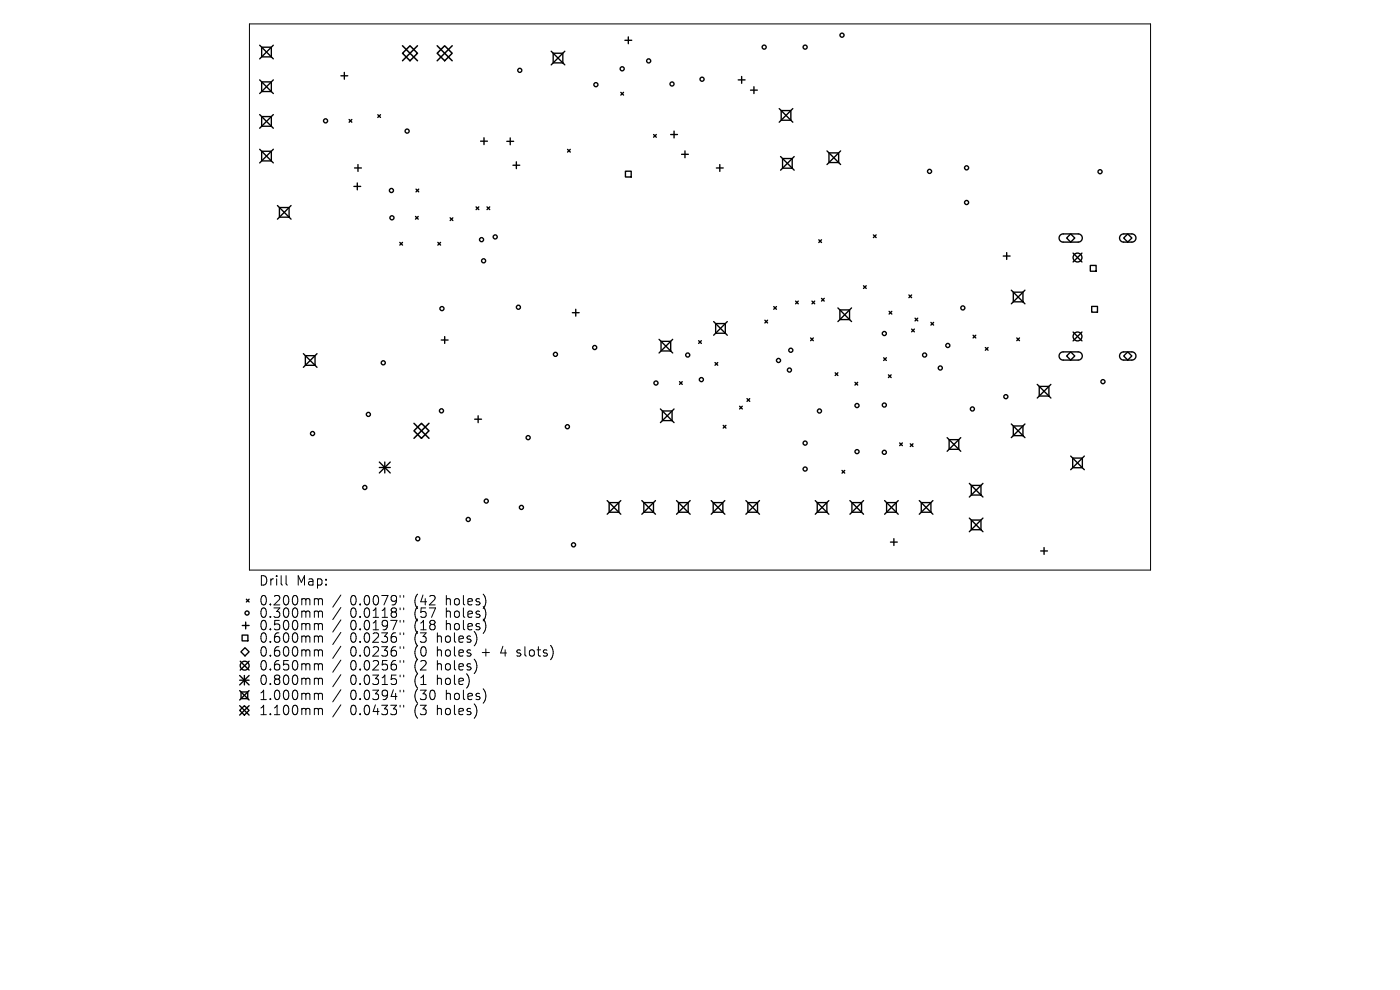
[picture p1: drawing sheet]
<svg xmlns="http://www.w3.org/2000/svg" width="297mm" height="210mm" viewBox="0 0 297 210" stroke-linecap="round" stroke-linejoin="round" font-family="sans-serif">
<defs><g id="words">
<g font-size="2.8">
<text x="54.8" y="124.5">Drill</text>
<text x="62.9" y="124.5">Map:</text>
<text x="54.8" y="128.7">0.200mm</text>
<text x="54.8" y="131.3">0.300mm</text>
<text x="74.3" y="128.7">0.0079&quot;</text>
<text x="74.3" y="131.3">0.0118&quot;</text>
<text x="88" y="128.7">(42</text>
<text x="88" y="131.3">(57</text>
<text x="94.9" y="128.7">holes)</text>
<text x="94.9" y="131.3">holes)</text>
<text x="54.8" y="134">0.500mm</text>
<text x="54.8" y="136.6">0.600mm</text>
<text x="74.3" y="134">0.0197&quot;</text>
<text x="74.3" y="136.6">0.0236&quot;</text>
<text x="88" y="134">(18</text>
<text x="88" y="136.6">(3</text>
<text x="93" y="136.6">holes)</text>
<text x="94.9" y="134">holes)</text>
<text x="54.8" y="139.6">0.600mm</text>
<text x="54.8" y="142.5">0.650mm</text>
<text x="74.3" y="139.6">0.0236&quot;</text>
<text x="74.3" y="142.5">0.0256&quot;</text>
<text x="88" y="139.6">(0</text>
<text x="88" y="142.5">(2</text>
<text x="93" y="139.6">holes</text>
<text x="93" y="142.5">holes)</text>
<text x="102.7" y="139.6">+</text>
<text x="106.9" y="139.6">4</text>
<text x="110.5" y="139.6">slots)</text>
<text x="54.8" y="145.6">0.800mm</text>
<text x="54.8" y="148.8">1.000mm</text>
<text x="74.3" y="145.6">0.0315&quot;</text>
<text x="74.3" y="148.8">0.0394&quot;</text>
<text x="88" y="145.6">(1</text>
<text x="88" y="148.8">(30</text>
<text x="93" y="145.6">hole)</text>
<text x="94.9" y="148.8">holes)</text>
<text x="54.8" y="152">1.100mm</text>
<text x="74.3" y="152">0.0433&quot;</text>
<text x="88" y="152">(3</text>
<text x="93" y="152">holes)</text>
</g>
</g></defs>
<g fill="none" stroke="#000" stroke-width=".21">
<path d="M52.9 5.1h191.2v115.8h-191.2zM60.7 122.1v1.7l.3 .3M67 127h.3l.2 .3M67 129.6h.3l.2 .3M67 132.3h.3l.2 .3M67 134.9h.3l.2 .3M67 137.9h.5v.2M67.5 127.3l.3-.3 .5 .1 .1 1.2M67.5 127.3v1M67.5 129.9v1.1M67.5 132.6v1M67.5 135.2v1"/>
<path d="M67.5 138.1v1.1M67.5 129.9l.3-.3 .5 .1 .1 1.3M67.5 132.6l.3-.3 .5 .1 .1 1.2M67.5 135.2l.3-.3 .5 .1 .1 1.2M67.5 138.1l.3-.2h.5l.1 1.3M72.3 126.2l-1.7 2.6M72.3 128.9l-1.7 2.5M72.3 131.5l-1.7 2.6M72.3 134.2l-1.7 2.5M72.3 137.1l-1.7 2.6M84.9 126.3v.4M84.9 129v.3"/>
<path d="M84.9 131.6v.4M84.9 134.2v.4M84.9 137.2v.4M85.6 126.3v.4M85.6 129v.3M85.6 131.6v.4M85.6 134.2v.4M85.6 137.2v.4M109.6 139.1l.2 .1M109.7 137.9v.5M67 140.8h.3l.2 .3M67 143.9h.3l.2 .3"/>
<path d="M67 147.1h.3l.2 .3M67 150.3h.3l.2 .3M67.5 141.1v1M67.5 144.2v1M67.5 147.4v1M67.5 150.6v1M67.5 141.1l.3-.3 .5 .1 .1 1.2M67.5 144.2l.3-.3 .5 .1 .1 1.2M67.5 147.4l.3-.3 .5 .1 .1 1.2M67.5 150.6l.3-.3 .5 .1 .1 1.2M72.3 140l-1.7 2.6M72.3 143.1l-1.7 2.6"/>
<path d="M72.3 146.3l-1.7 2.6M72.3 149.5l-1.7 2.6M84.9 140.1v.4M84.9 143.2v.4M84.9 146.4v.4M84.9 149.6v.4M85.6 140.1v.4M85.6 143.2v.4M85.6 146.4v.4M85.6 149.6v.4"/>
</g>
<g fill="none" stroke="#000" stroke-width=".29">
<path d="M55.1 9.6l2.9 2.9M55.1 16.9l2.9 2.9M55.5 10h2.1v2.1h-2.1zM55.5 17.4h2.1v2h-2.1zM58 9.6l-2.9 2.9M58 16.9l-2.9 2.9M72.3 16.1h1.5M73 15.4v1.4M116.9 10.9l2.9 2.9M117.4 11.3h2v2h-2zM119.8 10.9l-2.9 2.9M131.7 19.6l.6 .6"/>
<path d="M132.3 19.6l-.6 .6M132.6 8.5h1.4M133.3 7.8v1.5M156.6 16.9h1.5M157.3 16.2v1.5M159.2 19.1h1.5M159.9 18.4v1.4M55.1 24.3l2.9 2.9M55.1 31.7l2.9 2.9M55.5 24.7h2.1v2.1h-2.1zM55.5 32.1h2.1v2h-2.1zM58 24.3l-2.9 2.9"/>
<path d="M58 31.7l-2.9 2.9M74.1 25.3l.5 .6M74.6 25.3l-.5 .6M75.1 39.5h1.4M75.2 35.6h1.5M75.8 38.8v1.5M75.9 34.9v1.5M80.1 24.3l.6 .6M80.7 24.3l-.6 .6M102 29.9h1.4M102.7 29.2v1.5M107.5 30h1.5"/>
<path d="M108.2 29.3v1.4M108.8 35.1h1.5M109.5 34.3v1.5M120.4 31.7l.6 .6M121 31.7l-.6 .6M132.7 36.3h1.2v1.2h-1.2zM138.7 28.5l.5 .6M139.2 28.5l-.5 .6M142.3 28.5h1.4M143 27.8v1.5M144.6 32.7h1.4M145.3 32v1.5"/>
<path d="M152 35.6h1.4M152.7 34.9v1.5M165.3 23l2.9 2.9M165.6 33.2l2.9 2.9M165.7 23.5h2.1v2h-2.1zM166 33.6h2.1v2.1h-2.1zM168.2 23l-2.9 2.9M168.5 33.2l-2.9 2.9M175.4 32l2.9 2.9M175.9 32.4h2v2.1h-2zM178.3 32l-2.9 2.9M58.9 43.6l2.9 2.9"/>
<path d="M59.3 44h2v2.1h-2zM61.8 43.6l-2.9 2.9M84.8 51.4l.6 .6M85.4 51.4l-.6 .6M88.1 45.9l.6 .6M88.3 40.1l.5 .6M88.7 45.9l-.6 .6M88.8 40.1l-.5 .6M92.9 51.4l.6 .6M93.5 51.4l-.6 .6M95.5 46.2l.6 .6M96.1 46.2l-.6 .6"/>
<path d="M101 43.9l.6 .6M101.6 43.9l-.6 .6M103.3 43.9l.6 .6M103.9 43.9l-.6 .6M173.7 50.9l.6 .5M174.3 50.9l-.6 .5M185.3 49.8l.6 .6M185.9 49.8l-.6 .6M212.8 54.3h1.5M213.6 53.6v1.4M224.9 49.9l.6-.3h3.2a.87 .87 0 0 1 .9 .9 .87 .87 0 0 1-.9 .9h-3.2a.87 .87 0 0 1-.8-.6 .87 .87 0 0 1 .2-.9zM227.1 49.6l.9 .9-.9 .9-.8-.9z"/>
<path d="M227.6 53.7l1.9 1.9M229.5 53.7l-1.9 1.9M231.3 56.3h1.2v1.2h-1.2zM237.8 49.9l.5-.3h1.8a.87 .87 0 0 1 .9 .9 .87 .87 0 0 1-.9 .9h-1.7a.87 .87 0 0 1-.8-.6 .87 .87 0 0 1 .2-.9zM238.4 50.5l.8-.9 .9 .9-.9 .9zM64.4 75l2.9 2.9M64.8 75.4h2v2.1h-2zM67.3 75l-2.9 2.9M93.6 72.1h1.5M94.3 71.4v1.5M121.4 66.3h1.5M122.1 65.6v1.5"/>
<path d="M139.8 72l2.9 2.9M140.2 72.4h2.1v2.1h-2.1zM142.7 72l-2.9 2.9M148.2 72.3l.6 .6M148.8 72.3l-.6 .6M151.4 68.2l2.9 2.9M151.7 76.9l.6 .6M151.8 68.6h2.1v2.1h-2.1zM152.3 76.9l-.6 .6M154.3 68.2l-2.9 2.9M162.3 67.9l.5 .6M162.8 67.9l-.5 .6"/>
<path d="M164.1 65l.6 .6M164.7 65l-.6 .6M168.8 63.9l.6 .6M169.4 63.9l-.6 .6M172 71.7l.5 .6M172.3 63.9l.5 .6M172.5 71.7l-.5 .6M172.8 63.9l-.5 .6M174.3 63.3l.6 .6M174.9 63.3l-.6 .6M177.2 79.1l.6 .6M177.8 79.1l-.6 .6"/>
<path d="M177.8 65.3l2.9 2.9M178.2 65.7h2v2.1h-2zM180.7 65.3l-2.9 2.9M183.2 60.6l.6 .6M183.8 60.6l-.6 .6M187.5 75.9l.5 .6M188 75.9l-.5 .6M188.5 79.5l.6 .6M188.6 66l.6 .6M189.1 79.5l-.6 .6M189.2 66l-.6 .6M192.8 62.6l.6 .5"/>
<path d="M193.4 62.6l-.6 .5M193.4 69.8l.6 .6M194 69.8l-.6 .6M194.1 67.5l.6 .6M194.7 67.5l-.6 .6M197.5 68.4l.6 .6M198.1 68.4l-.6 .6M206.4 71.1l.6 .6M207 71.1l-.6 .6M209 73.7l.6 .6M209.6 73.7l-.6 .6M214.5 61.6l2.9 2.9"/>
<path d="M215 62h2v2h-2zM215.7 71.7l.6 .6M216.3 71.7l-.6 .6M217.4 61.6l-2.9 2.9M224.9 74.9l.6-.3h3.2a.87 .87 0 0 1 .9 .9 .87 .87 0 0 1-.9 .9h-3.2a.87 .87 0 0 1-.8-.6 .87 .87 0 0 1 .2-.9zM227.1 74.6l.9 .9-.9 .9-.8-.9zM227.6 70.4l1.9 1.9M229.5 70.4l-1.9 1.9M231.6 65h1.2v1.2h-1.2zM237.8 74.9l.5-.3h1.8a.87 .87 0 0 1 .9 .9 .87 .87 0 0 1-.9 .9h-1.7a.87 .87 0 0 1-.8-.6 .87 .87 0 0 1 .2-.9zM238.4 75.5l.8-.9 .9 .9-.9 .9zM80.5 98l2.3 2.3"/>
<path d="M80.5 99.2h2.3M81.6 98v2.3M82.8 98l-2.3 2.3M100.7 88.9h1.5M101.4 88.2v1.4M140.1 86.8l2.9 2.8M140.5 87.2h2.1v2h-2.1zM143 86.8l-2.9 2.8M144.2 81l.5 .5M144.7 81l-.5 .5M153.4 90.2l.6 .6M154 90.2l-.6 .6"/>
<path d="M156.9 86.2l.6 .6M157.5 86.2l-.6 .6M158.5 84.6l.6 .5M159.1 84.6l-.6 .5M178.6 99.8l.6 .6M179.2 99.8l-.6 .6M181.4 81.1l.6 .6M182 81.1l-.6 .6M190.9 94l.5 .5M191.4 94l-.5 .5M193.1 94.1l.6 .6M193.7 94.1l-.6 .6"/>
<path d="M200.9 92.8l2.9 2.9M201.4 93.3h2v2h-2zM203.8 92.8l-2.9 2.9M214.5 89.9l2.9 2.9M215 90.4h2v2h-2zM217.4 89.9l-2.9 2.9M220 81.5l2.9 2.9M220.5 82h2v2h-2zM222.9 81.5l-2.9 2.9M227.1 96.7l2.9 2.9M227.6 97.2h2v2h-2zM230 96.7l-2.9 2.9"/>
<path d="M128.8 106.2l2.9 2.9M129.2 106.6h2.1v2.1h-2.1zM131.7 106.2l-2.9 2.9M136.2 106.2l2.9 2.9M136.6 106.6h2v2.1h-2zM139.1 106.2l-2.9 2.9M143.5 106.2l2.9 2.9M143.9 106.6h2.1v2.1h-2.1zM146.4 106.2l-2.9 2.9M150.9 106.2l2.9 2.9M151.3 106.6h2v2.1h-2zM153.8 106.2l-2.9 2.9"/>
<path d="M158.2 106.2l2.9 2.9M158.7 106.6h2v2.1h-2zM161.1 106.2l-2.9 2.9M172.9 106.2l2.9 2.9M173.4 106.6h2v2.1h-2zM175.8 106.2l-2.9 2.9M180.3 106.2l2.9 2.9M180.7 106.6h2.1v2.1h-2.1zM183.2 106.2l-2.9 2.9M187.7 106.2l2.9 2.9M188.1 106.6h2v2.1h-2zM188.9 115h1.5"/>
<path d="M189.6 114.3v1.4M190.6 106.2l-2.9 2.9M195 106.2l2.9 2.9M195.4 106.6h2.1v2.1h-2.1zM197.9 106.2l-2.9 2.9M205.6 102.5l2.9 2.9M205.6 109.9l2.9 2.9M206.1 103h2v2h-2zM206.1 110.3h2v2.1h-2zM208.5 102.5l-2.9 2.9M208.5 109.9l-2.9 2.9M220.8 116.9h1.4"/>
<path d="M221.5 116.2v1.4M51.4 134.7h1.2v1.2h-1.2zM51.4 132.7h1.4M52 137.4l.8 .9-.8 .8-.9-.8zM52.1 132v1.4M52.3 127.1l.5 .6M52.8 127.1l-.5 .6M50.8 143.3l2 2M50.8 144.3h2M50.8 146.5l2 2M50.8 149.7l2 2M51 140.3l1.8 1.8"/>
<path d="M51.1 146.8h1.5v1.4h-1.5zM51.8 149.7l1 1-1 1-1-1zM51.8 143.3v2M52.8 140.3l-1.8 1.8M52.8 143.3l-2 2M52.8 146.5l-2 2M52.8 149.7l-2 2"/>
<circle cx="110.3" cy="14.9" r=".43"/>
<circle cx="126.4" cy="18" r=".43"/>
<circle cx="132" cy="14.6" r=".43"/>
<circle cx="137.6" cy="12.9" r=".43"/>
<circle cx="142.6" cy="17.8" r=".43"/>
<circle cx="148.9" cy="16.8" r=".43"/>
<circle cx="162.1" cy="10" r=".43"/>
<circle cx="170.8" cy="10" r=".43"/>
<circle cx="178.6" cy="7.5" r=".43"/>
<circle cx="69.1" cy="25.6" r=".43"/>
<circle cx="86.4" cy="27.8" r=".43"/>
<circle cx="197.2" cy="36.4" r=".43"/>
<circle cx="205.1" cy="35.6" r=".43"/>
<circle cx="233.4" cy="36.4" r=".43"/>
<circle cx="83" cy="40.4" r=".43"/>
<circle cx="83.1" cy="46.2" r=".43"/>
<circle cx="102.2" cy="50.8" r=".43"/>
<circle cx="102.6" cy="55.3" r=".43"/>
<circle cx="105.1" cy="50.3" r=".43"/>
<circle cx="205.1" cy="43" r=".43"/>
<circle cx="228.6" cy="54.6" r=".94"/>
<circle cx="81.3" cy="77" r=".43"/>
<circle cx="93.8" cy="65.5" r=".43"/>
<circle cx="110" cy="65.2" r=".43"/>
<circle cx="117.8" cy="75.2" r=".43"/>
<circle cx="126.2" cy="73.7" r=".43"/>
<circle cx="145.9" cy="75.3" r=".43"/>
<circle cx="165.2" cy="76.5" r=".43"/>
<circle cx="167.5" cy="78.5" r=".43"/>
<circle cx="167.8" cy="74.3" r=".43"/>
<circle cx="187.6" cy="70.8" r=".43"/>
<circle cx="196.1" cy="75.3" r=".43"/>
<circle cx="199.5" cy="78.1" r=".43"/>
<circle cx="201.1" cy="73.3" r=".43"/>
<circle cx="204.3" cy="65.3" r=".43"/>
<circle cx="228.6" cy="71.4" r=".94"/>
<circle cx="66.3" cy="92" r=".43"/>
<circle cx="78.1" cy="87.9" r=".43"/>
<circle cx="93.7" cy="87.1" r=".43"/>
<circle cx="112" cy="92.8" r=".43"/>
<circle cx="120.4" cy="90.5" r=".43"/>
<circle cx="139.2" cy="81.3" r=".43"/>
<circle cx="148.8" cy="80.5" r=".43"/>
<circle cx="170.8" cy="94" r=".43"/>
<circle cx="170.8" cy="99.5" r=".43"/>
<circle cx="173.8" cy="87.2" r=".43"/>
<circle cx="181.8" cy="95.8" r=".43"/>
<circle cx="181.8" cy="86" r=".43"/>
<circle cx="187.6" cy="95.9" r=".43"/>
<circle cx="187.6" cy="85.9" r=".43"/>
<circle cx="206.3" cy="86.8" r=".43"/>
<circle cx="213.4" cy="84.1" r=".43"/>
<circle cx="234" cy="81" r=".43"/>
<circle cx="77.4" cy="103.4" r=".43"/>
<circle cx="88.6" cy="114.3" r=".43"/>
<circle cx="99.3" cy="110.2" r=".43"/>
<circle cx="103.2" cy="106.3" r=".43"/>
<circle cx="110.6" cy="107.6" r=".43"/>
<circle cx="121.7" cy="115.6" r=".43"/>
<circle cx="52.4" cy="130" r=".43"/>
<circle cx="51.9" cy="141.2" r=".94"/>
</g>
<path d="M85.4 9.7l3.2 3.2M87 9.7l1.6 1.6-1.6 1.6-1.6-1.6zM88.6 9.7l-3.2 3.2M92.7 11.3l1.6-1.6 1.6 1.6-1.6 1.6zM92.7 9.7l3.2 3.2M95.9 9.7l-3.2 3.2M87.8 91.4l1.6-1.6 1.6 1.6-1.6 1.6zM87.8 89.8l3.2 3.2M91 89.8l-3.2 3.2" fill="none" stroke="#000" stroke-width=".32"/>
<use href="#words"/>
</svg>
